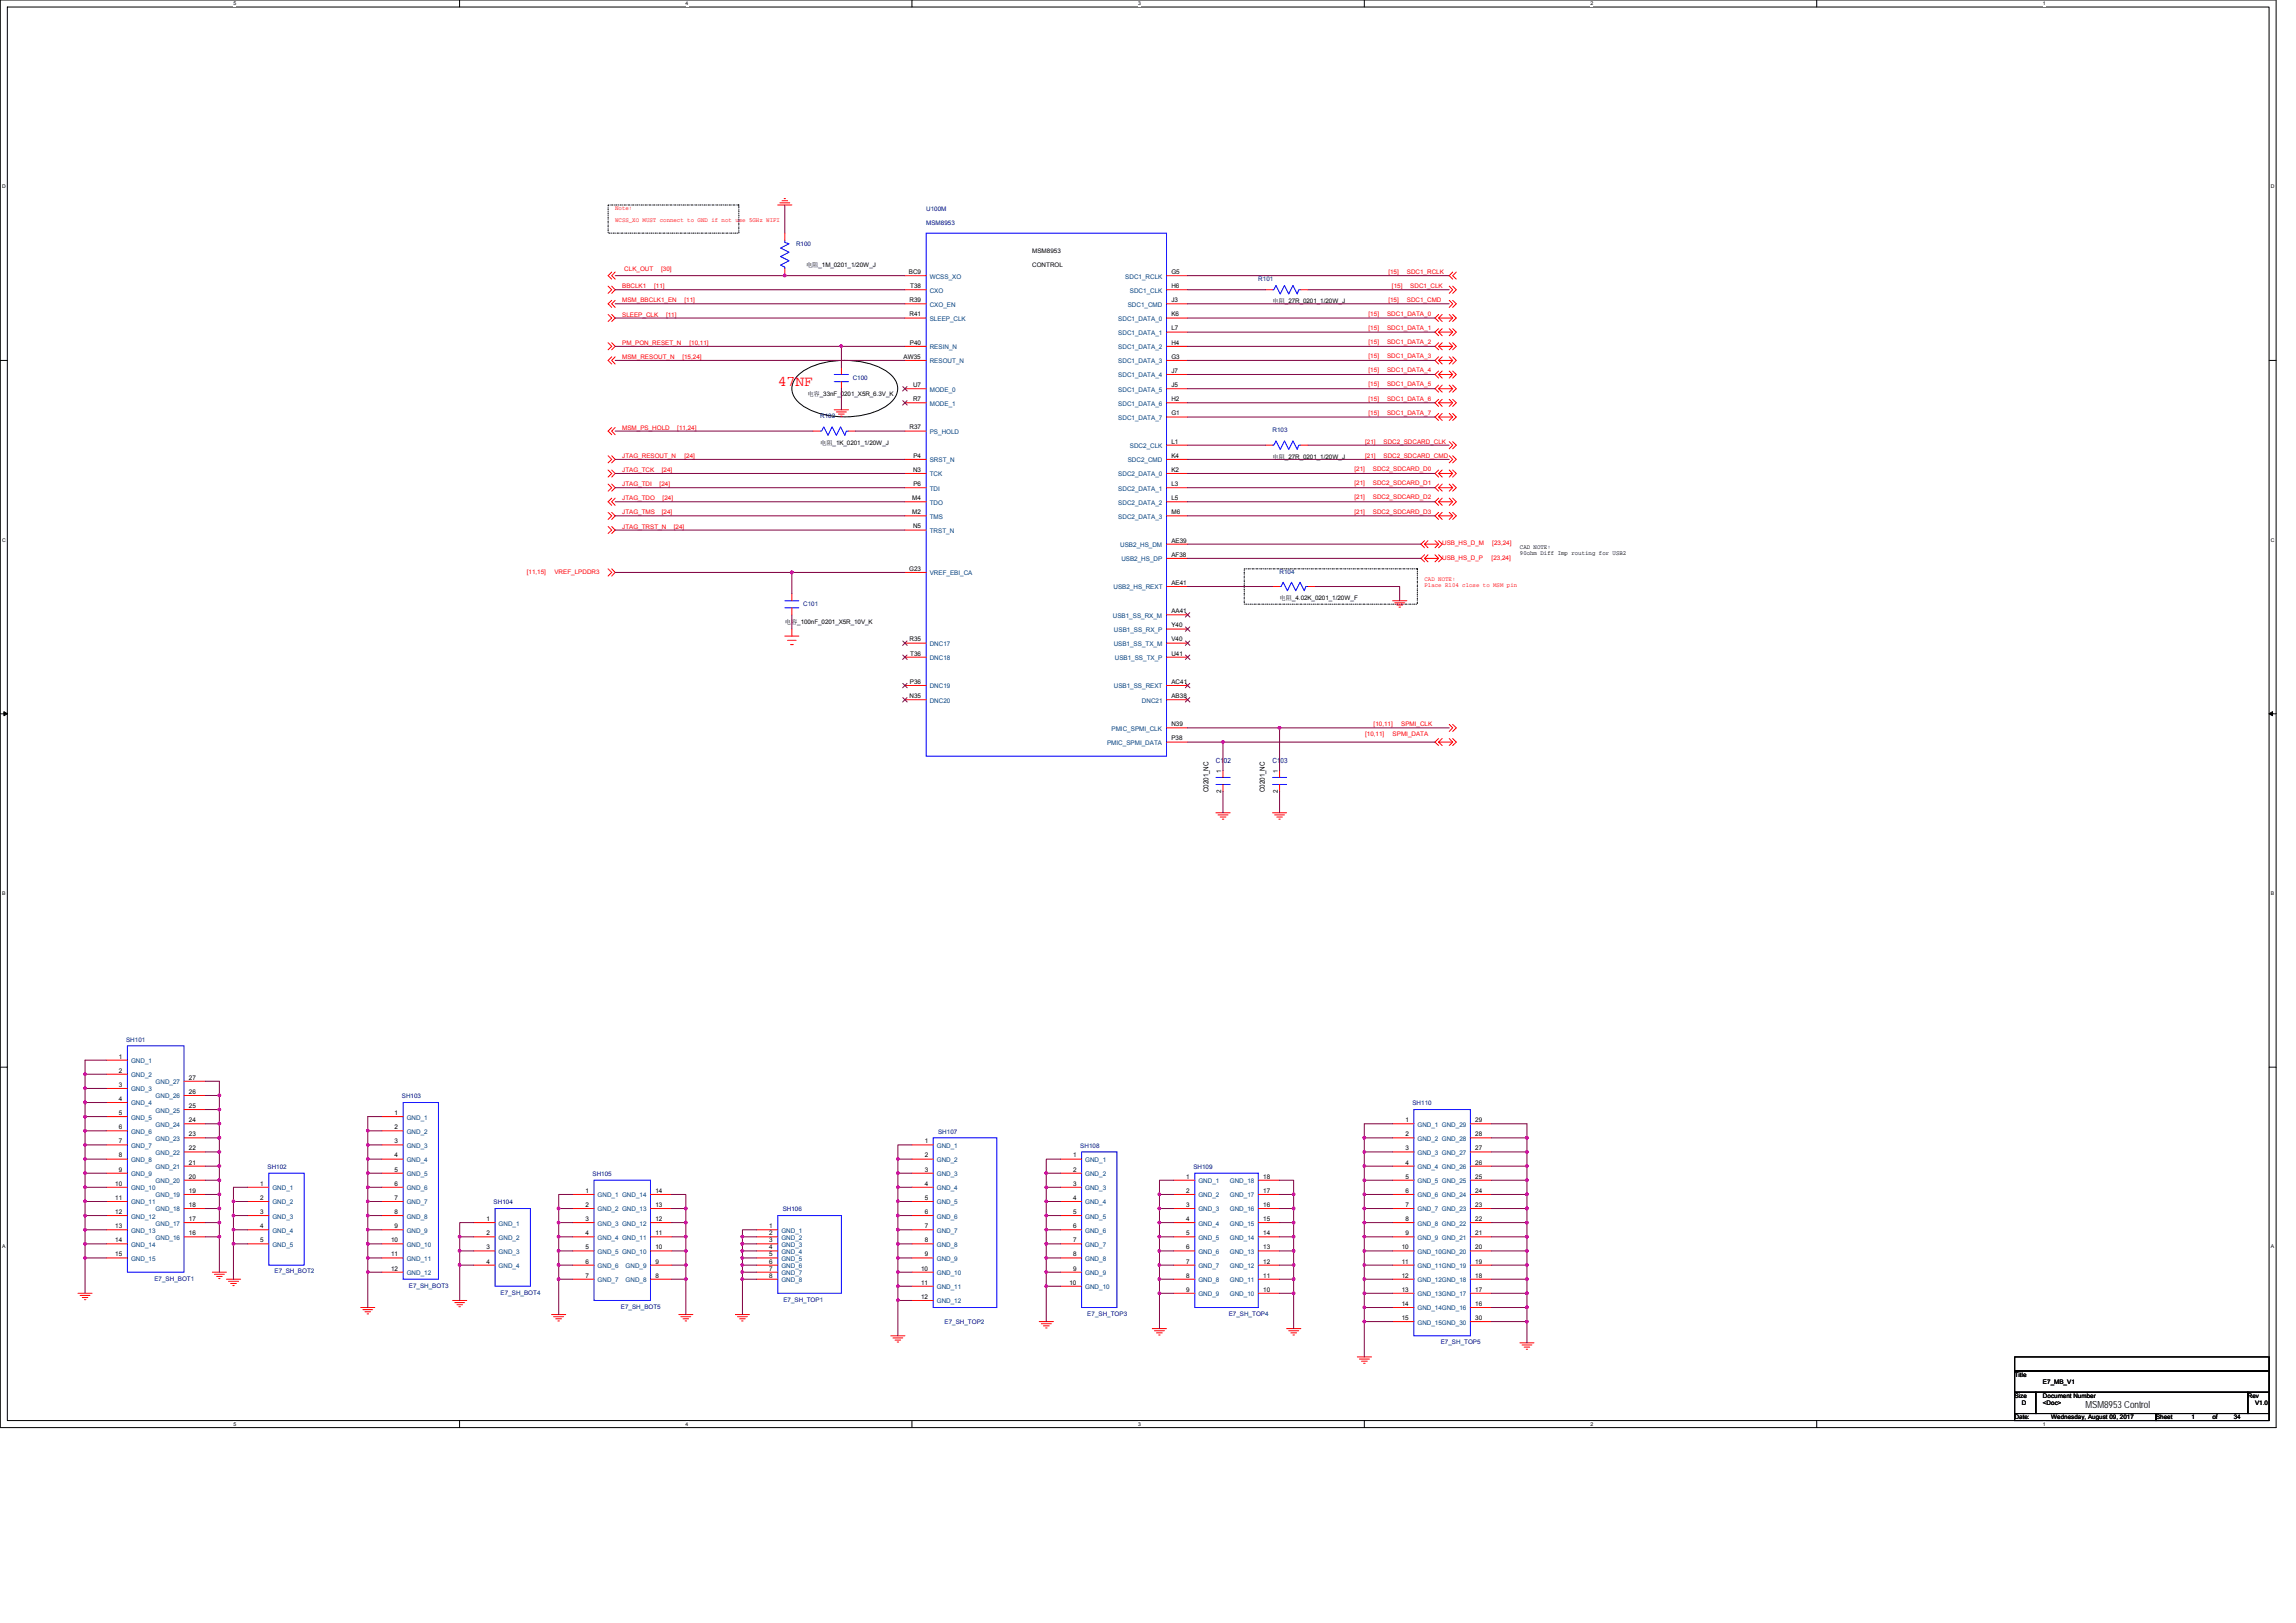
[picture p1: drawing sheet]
<svg xmlns="http://www.w3.org/2000/svg" width="297mm" height="210mm" viewBox="0 0 297 210" stroke-linecap="round" stroke-linejoin="round" font-family="sans-serif">
<defs><g id="words">
<text font-size="1.9" fill="#f00" x="100.6" y="50">47NF</text>
<text font-size="1.3" x="269.8" y="182.2">MSM8953 Control</text>
<g font-size=".9" fill="#000080">
<text x="157.3" y="98.7">C102</text>
<text x="164.6" y="98.7">C103</text>
</g>
<g font-size=".9">
<text x="156.3" y="102.5" transform="rotate(-90 156.3 102.5)">C0201_NC</text>
<text x="163.6" y="102.5" transform="rotate(-90 163.6 102.5)">C0201_NC</text>
</g>
<g font-size=".8" fill="#f00">
<text x="79.6" y="27.2">Note:</text>
<text x="79.6" y="28.8">WCSS_XO MUST connect to GND if not use 5GHz WIFI</text>
<text x="80.8" y="35.1">CLK_OUT</text>
<text x="85.5" y="35.1">[30]</text>
<text x="179.6" y="35.5">[15]</text>
<text x="182" y="35.5">SDC1_RCLK</text>
<text x="80.5" y="37.3">BBCLK1</text>
<text x="80.5" y="41">SLEEP_CLK</text>
<text x="80.5" y="39.1">MSM_BBCLK1_EN</text>
<text x="84.6" y="37.3">[11]</text>
<text x="86.2" y="41">[11]</text>
<text x="88.6" y="39.1">[11]</text>
<text x="177.1" y="40.9">[15]</text>
<text x="179.4" y="40.9">SDC1_DATA_0</text>
<text x="179.6" y="39.1">[15]</text>
<text x="180.1" y="37.3">[15]</text>
<text x="182" y="39.1">SDC1_CMD</text>
<text x="182.5" y="37.3">SDC1_CLK</text>
<text x="80.5" y="44.6">PM_PON_RESET_N</text>
<text x="80.5" y="46.4">MSM_RESOUT_N</text>
<text x="88.3" y="46.4">[15,24]</text>
<text x="89.2" y="44.6">[10,11]</text>
<text x="177.1" y="42.7">[15]</text>
<text x="177.1" y="44.5">[15]</text>
<text x="177.1" y="46.3">[15]</text>
<text x="179.4" y="42.7">SDC1_DATA_1</text>
<text x="179.4" y="44.5">SDC1_DATA_2</text>
<text x="179.4" y="46.3">SDC1_DATA_3</text>
<text x="177.1" y="48.2">[15]</text>
<text x="177.1" y="50">[15]</text>
<text x="177.1" y="53.7">[15]</text>
<text x="177.1" y="51.8">[15]</text>
<text x="179.4" y="48.2">SDC1_DATA_4</text>
<text x="179.4" y="50">SDC1_DATA_5</text>
<text x="179.4" y="53.7">SDC1_DATA_7</text>
<text x="179.4" y="51.8">SDC1_DATA_6</text>
<text x="80.5" y="55.6">MSM_PS_HOLD</text>
<text x="80.5" y="59.2">JTAG_RESOUT_N</text>
<text x="87.6" y="55.6">[11,24]</text>
<text x="88.6" y="59.2">[24]</text>
<text x="176.6" y="59.2">[21]</text>
<text x="176.6" y="57.4">[21]</text>
<text x="179" y="59.2">SDC2_SDCARD_CMD</text>
<text x="179" y="57.4">SDC2_SDCARD_CLK</text>
<text x="80.5" y="61.1">JTAG_TCK</text>
<text x="80.5" y="62.9">JTAG_TDI</text>
<text x="80.5" y="64.7">JTAG_TDO</text>
<text x="85.3" y="62.9">[24]</text>
<text x="85.6" y="61.1">[24]</text>
<text x="85.7" y="64.7">[24]</text>
<text x="175.2" y="61">[21]</text>
<text x="175.2" y="62.8">[21]</text>
<text x="175.2" y="64.6">[21]</text>
<text x="177.6" y="61">SDC2_SDCARD_D0</text>
<text x="177.6" y="62.8">SDC2_SDCARD_D1</text>
<text x="177.6" y="64.6">SDC2_SDCARD_D2</text>
<text x="80.5" y="66.5">JTAG_TMS</text>
<text x="80.5" y="68.4">JTAG_TRST_N</text>
<text x="85.6" y="66.5">[24]</text>
<text x="87.2" y="68.4">[24]</text>
<text x="175.2" y="66.5">[21]</text>
<text x="177.6" y="66.5">SDC2_SDCARD_D3</text>
<text x="186.6" y="70.6">USB_HS_D_M</text>
<text x="193.1" y="70.6">[23,24]</text>
<text x="68.2" y="74.3">[11,15]</text>
<text x="71.7" y="74.3">VREF_LPDDR3</text>
<text x="184.3" y="75.2">CAD NOTE:</text>
<text x="184.3" y="76">Place R104 close to MSM pin</text>
<text x="186.6" y="72.4">USB_HS_D_P</text>
<text x="193" y="72.4">[23,24]</text>
<text x="176.6" y="95.3">[10,11]</text>
<text x="177.7" y="94">[10,11]</text>
<text x="180.2" y="95.3">SPMI_DATA</text>
<text x="181.3" y="94">SPMI_CLK</text>
</g>
<g font-size=".8" fill="#000080">
<text x="119.8" y="27.2">U100M</text>
<text x="119.8" y="29.1">MSM8953</text>
<text x="103" y="31.8">R100</text>
<text x="162.8" y="36.4">R101</text>
<text x="110.3" y="49.2">C100</text>
<text x="106.1" y="54.1">R102</text>
<text x="164.6" y="55.9">R103</text>
<text x="165.5" y="74.2">R104</text>
<text x="103.9" y="78.4">C101</text>
<text x="16.3" y="134.8">SH101</text>
<text x="52" y="142.1">SH103</text>
<text x="182.7" y="143">SH110</text>
<text x="121.4" y="146.7">SH107</text>
<text x="139.8" y="148.5">SH108</text>
<text x="34.6" y="151.2">SH102</text>
<text x="63.9" y="155.8">SH104</text>
<text x="76.7" y="152.1">SH105</text>
<text x="154.4" y="151.2">SH109</text>
<text x="101.3" y="156.7">SH106</text>
<text x="20" y="165.7">E7_SH_BOT1</text>
<text x="35.5" y="164.8">E7_SH_BOT2</text>
<text x="52.9" y="166.6">E7_SH_BOT3</text>
<text x="64.8" y="167.5">E7_SH_BOT4</text>
<text x="80.3" y="169.3">E7_SH_BOT5</text>
<text x="101.3" y="168.4">E7_SH_TOP1</text>
<text x="122.2" y="171.3">E7_SH_TOP2</text>
<text x="140.7" y="170.2">E7_SH_TOP3</text>
<text x="159" y="170.2">E7_SH_TOP4</text>
<text x="186.4" y="173.9">E7_SH_TOP5</text>
</g>
<g font-size=".8">
<text x="104.3" y="34.5">电阻_1M_0201_1/20W_J</text>
<text x="117.6" y="35.5">BC9</text>
<text x="133.5" y="34.5">CONTROL</text>
<text x="133.5" y="32.7">MSM8953</text>
<text x="151.5" y="35.5">G5</text>
<text x="117.7" y="39.1">R39</text>
<text x="117.7" y="40.9">R41</text>
<text x="117.8" y="37.3">T38</text>
<text x="151.5" y="40.9">K6</text>
<text x="151.5" y="39.1">J3</text>
<text x="151.5" y="37.3">H6</text>
<text x="164.6" y="39.2">电阻_27R_0201_1/20W_J</text>
<text x="116.9" y="46.4">AW35</text>
<text x="117.7" y="44.6">P40</text>
<text x="151.5" y="42.8">L7</text>
<text x="151.5" y="44.6">H4</text>
<text x="151.5" y="46.4">G3</text>
<text x="104.5" y="51.3">电容_33nF_0201_X5R_6.3V_K</text>
<text x="118.1" y="50.1">U7</text>
<text x="118.1" y="51.9">R7</text>
<text x="151.5" y="48.2">J7</text>
<text x="151.5" y="50.1">J5</text>
<text x="151.5" y="51.9">H2</text>
<text x="151.5" y="53.7">G1</text>
<text x="106.1" y="57.5">电阻_1K_0201_1/20W_J</text>
<text x="117.7" y="55.6">R37</text>
<text x="118.2" y="59.2">P4</text>
<text x="151.5" y="59.2">K4</text>
<text x="151.5" y="57.4">L1</text>
<text x="164.6" y="59.3">电阻_27R_0201_1/20W_J</text>
<text x="118" y="64.7">M4</text>
<text x="118.1" y="61">N3</text>
<text x="118.2" y="62.9">P6</text>
<text x="151.5" y="61">K2</text>
<text x="151.5" y="62.9">L3</text>
<text x="151.5" y="64.7">L5</text>
<text x="118" y="66.5">M2</text>
<text x="118.1" y="68.4">N5</text>
<text x="151.5" y="70.2">AE39</text>
<text x="151.5" y="66.5">M6</text>
<text x="196.6" y="71">CAD NOTE:</text>
<text x="196.6" y="71.8">90ohm Diff Imp routing for USB2</text>
<text x="117.6" y="73.9">G23</text>
<text x="151.5" y="75.7">AE41</text>
<text x="151.5" y="72">AF38</text>
<text x="165.5" y="77.6">电阻_4.02K_0201_1/20W_F</text>
<text x="101.5" y="80.7">电容_100nF_0201_X5R_10V_K</text>
<text x="117.7" y="83">R35</text>
<text x="151.5" y="81.2">Y40</text>
<text x="151.5" y="79.3">AA41</text>
<text x="151.5" y="83">V40</text>
<text x="117.7" y="88.5">P36</text>
<text x="117.8" y="84.8">T36</text>
<text x="151.5" y="84.8">U41</text>
<text x="151.5" y="88.5">AC41</text>
<text x="117.7" y="90.3">N35</text>
<text x="151.5" y="94">N39</text>
<text x="151.5" y="95.8">P38</text>
<text x="151.5" y="90.3">AB38</text>
<text x="158" y="99.9" transform="rotate(-90 158 99.9)">1</text>
<text x="165.3" y="99.9" transform="rotate(-90 165.3 99.9)">1</text>
<text x="158" y="102.6" transform="rotate(-90 158 102.6)">2</text>
<text x="165.3" y="102.6" transform="rotate(-90 165.3 102.6)">2</text>
<text x="15.4" y="136.9">1</text>
<text x="15.4" y="138.8">2</text>
<text x="15.4" y="140.6">3</text>
<text x="15.4" y="142.4">4</text>
<text x="24.4" y="143.3">25</text>
<text x="24.4" y="141.5">26</text>
<text x="24.4" y="139.7">27</text>
<text x="15.4" y="144.3">5</text>
<text x="15.4" y="146.1">6</text>
<text x="15.4" y="147.9">7</text>
<text x="15.4" y="149.8">8</text>
<text x="24.4" y="148.8">22</text>
<text x="24.4" y="147">23</text>
<text x="24.4" y="145.2">24</text>
<text x="51.1" y="144.3">1</text>
<text x="51.1" y="146.1">2</text>
<text x="51.1" y="147.9">3</text>
<text x="51.1" y="149.8">4</text>
<text x="119.6" y="147.9">1</text>
<text x="119.6" y="149.8">2</text>
<text x="138.8" y="149.8">1</text>
<text x="181.8" y="145.2">1</text>
<text x="181.8" y="147">2</text>
<text x="181.8" y="148.8">3</text>
<text x="190.9" y="148.8">27</text>
<text x="190.9" y="147">28</text>
<text x="190.9" y="145.2">29</text>
<text x="14.9" y="153.4">10</text>
<text x="14.9" y="155.2">11</text>
<text x="15.4" y="151.6">9</text>
<text x="24.4" y="154.3">19</text>
<text x="24.4" y="152.5">20</text>
<text x="24.4" y="150.7">21</text>
<text x="33.7" y="153.4">1</text>
<text x="33.7" y="155.2">2</text>
<text x="51.1" y="151.6">5</text>
<text x="51.1" y="153.4">6</text>
<text x="51.1" y="155.2">7</text>
<text x="75.8" y="154.3">1</text>
<text x="84.8" y="154.3">14</text>
<text x="119.6" y="151.6">3</text>
<text x="119.6" y="153.4">4</text>
<text x="119.6" y="155.2">5</text>
<text x="138.8" y="151.6">2</text>
<text x="138.8" y="153.4">3</text>
<text x="138.8" y="155.2">4</text>
<text x="153.5" y="152.5">1</text>
<text x="153.5" y="154.3">2</text>
<text x="163.4" y="154.3">17</text>
<text x="163.4" y="152.5">18</text>
<text x="181.8" y="150.7">4</text>
<text x="181.8" y="152.5">5</text>
<text x="181.8" y="154.3">6</text>
<text x="190.9" y="154.3">24</text>
<text x="190.9" y="152.5">25</text>
<text x="190.9" y="150.7">26</text>
<text x="14.9" y="157.1">12</text>
<text x="14.9" y="158.9">13</text>
<text x="14.9" y="160.7">14</text>
<text x="24.4" y="159.8">16</text>
<text x="24.4" y="158">17</text>
<text x="24.4" y="156.1">18</text>
<text x="33.7" y="157.1">3</text>
<text x="33.7" y="158.9">4</text>
<text x="33.7" y="160.7">5</text>
<text x="50.6" y="160.7">10</text>
<text x="51.1" y="157.1">8</text>
<text x="51.1" y="158.9">9</text>
<text x="62.9" y="158">1</text>
<text x="62.9" y="159.8">2</text>
<text x="62.9" y="161.6">3</text>
<text x="75.8" y="156.1">2</text>
<text x="75.8" y="158">3</text>
<text x="75.8" y="159.8">4</text>
<text x="75.8" y="161.6">5</text>
<text x="84.8" y="161.6">10</text>
<text x="84.8" y="159.8">11</text>
<text x="84.8" y="158">12</text>
<text x="84.8" y="156.1">13</text>
<text x="99.5" y="158.9">1</text>
<text x="99.5" y="159.8">2</text>
<text x="99.5" y="160.7">3</text>
<text x="99.5" y="161.6">4</text>
<text x="119.6" y="157.1">6</text>
<text x="119.6" y="158.9">7</text>
<text x="119.6" y="160.7">8</text>
<text x="138.8" y="157.1">5</text>
<text x="138.8" y="158.9">6</text>
<text x="138.8" y="160.7">7</text>
<text x="153.5" y="156.1">3</text>
<text x="153.5" y="158">4</text>
<text x="153.5" y="159.8">5</text>
<text x="153.5" y="161.6">6</text>
<text x="163.4" y="161.6">13</text>
<text x="163.4" y="159.8">14</text>
<text x="163.4" y="158">15</text>
<text x="163.4" y="156.1">16</text>
<text x="181.4" y="161.6">10</text>
<text x="181.8" y="156.1">7</text>
<text x="181.8" y="158">8</text>
<text x="181.8" y="159.8">9</text>
<text x="190.9" y="161.6">20</text>
<text x="190.9" y="159.8">21</text>
<text x="190.9" y="158">22</text>
<text x="190.9" y="156.1">23</text>
<text x="14.9" y="162.5">15</text>
<text x="50.6" y="162.5">11</text>
<text x="50.6" y="164.4">12</text>
<text x="62.9" y="163.5">4</text>
<text x="75.8" y="163.5">6</text>
<text x="75.8" y="165.3">7</text>
<text x="84.8" y="165.3">8</text>
<text x="84.8" y="163.5">9</text>
<text x="99.5" y="162.5">5</text>
<text x="99.5" y="163.5">6</text>
<text x="99.5" y="164.4">7</text>
<text x="99.5" y="165.3">8</text>
<text x="119.2" y="164.4">10</text>
<text x="119.2" y="166.2">11</text>
<text x="119.6" y="162.5">9</text>
<text x="138.4" y="166.2">10</text>
<text x="138.8" y="162.5">8</text>
<text x="138.8" y="164.4">9</text>
<text x="153.5" y="163.5">7</text>
<text x="153.5" y="165.3">8</text>
<text x="153.5" y="167.1">9</text>
<text x="163.4" y="167.1">10</text>
<text x="163.4" y="165.3">11</text>
<text x="163.4" y="163.5">12</text>
<text x="181.4" y="163.5">11</text>
<text x="181.4" y="165.3">12</text>
<text x="181.4" y="167.1">13</text>
<text x="190.9" y="167.1">17</text>
<text x="190.9" y="165.3">18</text>
<text x="190.9" y="163.5">19</text>
<text x="119.2" y="168">12</text>
<text x="181.4" y="169">14</text>
<text x="181.4" y="170.8">15</text>
<text x="190.9" y="169">16</text>
<text x="190.9" y="170.8">30</text>
<text x="260.6" y="178.1">Title</text>
<text x="264.3" y="179">E7_MB_V1</text>
<text x="260.6" y="180.8">Size</text>
<text x="260.6" y="183.6">Date:</text>
<text x="261.6" y="181.8">D</text>
<text x="264.3" y="180.8">Document Number</text>
<text x="264.3" y="181.8">&lt;Doc&gt;</text>
<text x="265.4" y="183.6">Wednesday, August 09, 2017</text>
<text x="278.9" y="183.6">Sheet</text>
<text x="283.5" y="183.6">1</text>
<text x="286.2" y="183.6">of</text>
<text x="289" y="183.6">34</text>
<text x="290.8" y="180.8">Rev</text>
<text x="291.7" y="181.8">V1.0</text>
</g>
<g font-size=".8" fill="#004080">
<text x="120.3" y="36">WCSS_XO</text>
<text x="120.3" y="37.9">CXO</text>
<text x="120.3" y="39.7">CXO_EN</text>
<text x="120.3" y="41.5">SLEEP_CLK</text>
<text x="144.7" y="41.5">SDC1_DATA_0</text>
<text x="145.6" y="36">SDC1_RCLK</text>
<text x="145.9" y="39.7">SDC1_CMD</text>
<text x="146.2" y="37.9">SDC1_CLK</text>
<text x="120.3" y="45.2">RESIN_N</text>
<text x="120.3" y="47">RESOUT_N</text>
<text x="144.7" y="43.3">SDC1_DATA_1</text>
<text x="144.7" y="45.2">SDC1_DATA_2</text>
<text x="144.7" y="47">SDC1_DATA_3</text>
<text x="120.3" y="50.7">MODE_0</text>
<text x="120.3" y="52.5">MODE_1</text>
<text x="144.7" y="48.8">SDC1_DATA_4</text>
<text x="144.7" y="50.7">SDC1_DATA_5</text>
<text x="144.7" y="52.5">SDC1_DATA_6</text>
<text x="120.3" y="56.2">PS_HOLD</text>
<text x="120.3" y="59.8">SRST_N</text>
<text x="144.7" y="54.3">SDC1_DATA_7</text>
<text x="145.9" y="59.8">SDC2_CMD</text>
<text x="146.2" y="58">SDC2_CLK</text>
<text x="120.3" y="61.6">TCK</text>
<text x="120.3" y="63.5">TDI</text>
<text x="120.3" y="65.3">TDO</text>
<text x="144.7" y="61.6">SDC2_DATA_0</text>
<text x="144.7" y="63.5">SDC2_DATA_1</text>
<text x="144.7" y="65.3">SDC2_DATA_2</text>
<text x="120.3" y="69">TRST_N</text>
<text x="120.3" y="67.1">TMS</text>
<text x="144.7" y="67.1">SDC2_DATA_3</text>
<text x="144.9" y="70.8">USB2_HS_DM</text>
<text x="120.3" y="74.4">VREF_EBI_CA</text>
<text x="144.1" y="76.3">USB2_HS_REXT</text>
<text x="145.1" y="72.6">USB2_HS_DP</text>
<text x="120.3" y="83.6">DNC17</text>
<text x="144" y="79.9">USB1_SS_RX_M</text>
<text x="144.1" y="83.6">USB1_SS_TX_M</text>
<text x="144.1" y="81.8">USB1_SS_RX_P</text>
<text x="120.3" y="85.4">DNC18</text>
<text x="120.3" y="89.1">DNC19</text>
<text x="144.1" y="89.1">USB1_SS_REXT</text>
<text x="144.2" y="85.4">USB1_SS_TX_P</text>
<text x="120.3" y="90.9">DNC20</text>
<text x="143.8" y="94.6">PMIC_SPMI_CLK</text>
<text x="147.7" y="90.9">DNC21</text>
<text x="143.2" y="96.4">PMIC_SPMI_DATA</text>
<text x="17" y="137.5">GND_1</text>
<text x="17" y="139.4">GND_2</text>
<text x="17" y="141.2">GND_3</text>
<text x="17" y="143">GND_4</text>
<text x="20.1" y="143.9">GND_25</text>
<text x="20.1" y="142.1">GND_26</text>
<text x="20.1" y="140.3">GND_27</text>
<text x="17" y="144.8">GND_5</text>
<text x="17" y="146.7">GND_6</text>
<text x="17" y="148.5">GND_7</text>
<text x="20.1" y="149.4">GND_22</text>
<text x="20.1" y="147.6">GND_23</text>
<text x="20.1" y="145.8">GND_24</text>
<text x="52.6" y="144.8">GND_1</text>
<text x="52.6" y="146.7">GND_2</text>
<text x="52.6" y="148.5">GND_3</text>
<text x="121.2" y="148.5">GND_1</text>
<text x="183.4" y="145.8">GND_1 GND_29</text>
<text x="183.4" y="147.6">GND_2 GND_28</text>
<text x="183.4" y="149.4">GND_3 GND_27</text>
<text x="17" y="150.3">GND_8</text>
<text x="17" y="152.2">GND_9</text>
<text x="17" y="154">GND_10</text>
<text x="17" y="155.8">GND_11</text>
<text x="20.1" y="154.9">GND_19</text>
<text x="20.1" y="153.1">GND_20</text>
<text x="20.1" y="151.3">GND_21</text>
<text x="35.2" y="154">GND_1</text>
<text x="35.2" y="155.8">GND_2</text>
<text x="52.6" y="150.3">GND_4</text>
<text x="52.6" y="152.2">GND_5</text>
<text x="52.6" y="154">GND_6</text>
<text x="52.6" y="155.8">GND_7</text>
<text x="77.3" y="154.9">GND_1 GND_14</text>
<text x="121.2" y="150.3">GND_2</text>
<text x="121.2" y="152.2">GND_3</text>
<text x="121.2" y="154">GND_4</text>
<text x="121.2" y="155.8">GND_5</text>
<text x="140.4" y="150.3">GND_1</text>
<text x="140.4" y="152.2">GND_2</text>
<text x="140.4" y="154">GND_3</text>
<text x="140.4" y="155.8">GND_4</text>
<text x="155" y="153.1">GND_1</text>
<text x="155" y="154.9">GND_2</text>
<text x="159.1" y="154.9">GND_17</text>
<text x="159.1" y="153.1">GND_18</text>
<text x="183.4" y="151.3">GND_4 GND_26</text>
<text x="183.4" y="153.1">GND_5 GND_25</text>
<text x="183.4" y="154.9">GND_6 GND_24</text>
<text x="17" y="157.6">GND_12</text>
<text x="17" y="159.5">GND_13</text>
<text x="17" y="161.3">GND_14</text>
<text x="20.1" y="160.4">GND_16</text>
<text x="20.1" y="158.6">GND_17</text>
<text x="20.1" y="156.7">GND_18</text>
<text x="35.2" y="157.6">GND_3</text>
<text x="35.2" y="159.5">GND_4</text>
<text x="35.2" y="161.3">GND_5</text>
<text x="52.6" y="157.6">GND_8</text>
<text x="52.6" y="159.5">GND_9</text>
<text x="52.6" y="161.3">GND_10</text>
<text x="64.5" y="158.6">GND_1</text>
<text x="64.5" y="160.4">GND_2</text>
<text x="77.3" y="156.7">GND_2 GND_13</text>
<text x="77.3" y="158.6">GND_3 GND_12</text>
<text x="77.3" y="160.4">GND_4 GND_11</text>
<text x="101.1" y="159.5">GND_1</text>
<text x="101.1" y="160.4">GND_2</text>
<text x="101.1" y="161.3">GND_3</text>
<text x="121.2" y="157.6">GND_6</text>
<text x="121.2" y="159.5">GND_7</text>
<text x="121.2" y="161.3">GND_8</text>
<text x="140.4" y="157.6">GND_5</text>
<text x="140.4" y="159.5">GND_6</text>
<text x="140.4" y="161.3">GND_7</text>
<text x="155" y="156.7">GND_3</text>
<text x="155" y="158.6">GND_4</text>
<text x="155" y="160.4">GND_5</text>
<text x="159.1" y="160.4">GND_14</text>
<text x="159.1" y="158.6">GND_15</text>
<text x="159.1" y="156.7">GND_16</text>
<text x="183.4" y="156.7">GND_7 GND_23</text>
<text x="183.4" y="158.6">GND_8 GND_22</text>
<text x="183.4" y="160.4">GND_9 GND_21</text>
<text x="17" y="163.1">GND_15</text>
<text x="52.6" y="163.1">GND_11</text>
<text x="52.6" y="165">GND_12</text>
<text x="64.5" y="162.2">GND_3</text>
<text x="64.5" y="164.1">GND_4</text>
<text x="77.3" y="162.2">GND_5 GND_10</text>
<text x="77.3" y="164.1">GND_6</text>
<text x="77.3" y="165.9">GND_7</text>
<text x="80.9" y="165.9">GND_8</text>
<text x="80.9" y="164.1">GND_9</text>
<text x="101.1" y="162.2">GND_4</text>
<text x="101.1" y="163.1">GND_5</text>
<text x="101.1" y="164.1">GND_6</text>
<text x="101.1" y="165">GND_7</text>
<text x="101.1" y="165.9">GND_8</text>
<text x="121.2" y="163.1">GND_9</text>
<text x="121.2" y="165">GND_10</text>
<text x="121.2" y="166.8">GND_11</text>
<text x="140.4" y="163.1">GND_8</text>
<text x="140.4" y="165">GND_9</text>
<text x="140.4" y="166.8">GND_10</text>
<text x="155" y="162.2">GND_6</text>
<text x="155" y="164.1">GND_7</text>
<text x="155" y="165.9">GND_8</text>
<text x="155" y="167.7">GND_9</text>
<text x="159.1" y="167.7">GND_10</text>
<text x="159.1" y="165.9">GND_11</text>
<text x="159.1" y="164.1">GND_12</text>
<text x="159.1" y="162.2">GND_13</text>
<text x="183.4" y="162.2">GND_10GND_20</text>
<text x="183.4" y="164.1">GND_11GND_19</text>
<text x="183.4" y="165.9">GND_12GND_18</text>
<text x="183.4" y="167.7">GND_13GND_17</text>
<text x="121.2" y="168.6">GND_12</text>
<text x="183.4" y="169.5">GND_14GND_16</text>
<text x="183.4" y="171.4">GND_15GND_30</text>
</g>
<g font-size=".7">
<text x="30.2" y=".7">5</text>
<text x="88.7" y=".7">4</text>
<text x="147.2" y=".7">3</text>
<text x="205.8" y=".7">2</text>
<text x="264.3" y=".7">1</text>
<text x=".3" y="24.4">D</text>
<text x="293.8" y="24.4">D</text>
<text x=".3" y="70.1">C</text>
<text x="293.8" y="70.1">C</text>
<text x=".3" y="115.8">B</text>
<text x="293.8" y="115.8">B</text>
<text x=".3" y="161.5">A</text>
<text x="293.8" y="161.5">A</text>
<text x="30.2" y="184.5">5</text>
<text x="88.7" y="184.5">4</text>
<text x="147.2" y="184.5">3</text>
<text x="205.8" y="184.5">2</text>
<text x="264.3" y="184.5">1</text>
</g>
</g></defs>
<path d="M0 0h294.5v184.7h-294.5zM.9 .9h292.7v182.9h-292.7z" fill="none" stroke="#000" stroke-width=".13"/>
<g fill="#fff">
<path d="M30.2 .1h.4v.7h-.4z"/>
<path d="M30.2 183.9h.4v.7h-.4z"/>
</g>
<path d="M59.5 0v.9M59.5 183.8v.9" fill="none" stroke="#000" stroke-width=".13"/>
<g fill="#fff">
<path d="M88.7 .1h.4v.7h-.4z"/>
<path d="M88.7 183.9h.4v.7h-.4z"/>
</g>
<path d="M118 0v.9M118 183.8v.9" fill="none" stroke="#000" stroke-width=".13"/>
<g fill="#fff">
<path d="M147.2 .1h.4v.7h-.4z"/>
<path d="M147.2 183.9h.4v.7h-.4z"/>
</g>
<path d="M176.5 0v.9M176.5 183.8v.9" fill="none" stroke="#000" stroke-width=".13"/>
<g fill="#fff">
<path d="M205.8 .1h.3v.7h-.3z"/>
<path d="M205.8 183.9h.3v.7h-.3z"/>
</g>
<path d="M235 0v.9M235 183.8v.9" fill="none" stroke="#000" stroke-width=".13"/>
<g fill="#fff">
<path d="M264.3 .1h.3v.7h-.3z"/>
<path d="M264.3 183.9h.3v.7h-.3z"/>
<path d="M.3 23.8h.4v.7h-.4z"/>
<path d="M293.8 23.8h.5v.7h-.5z"/>
<path d="M.3 69.5h.4v.7h-.4z"/>
<path d="M293.8 69.5h.5v.7h-.5z"/>
</g>
<path d="M0 46.6h.9M293.6 46.6h.9" fill="none" stroke="#000" stroke-width=".13"/>
<g fill="#fff">
<path d="M.3 115.2h.4v.8h-.4z"/>
<path d="M293.8 115.2h.4v.8h-.4z"/>
</g>
<path d="M0 92.4h.9M293.6 92.4h.9" fill="none" stroke="#000" stroke-width=".13"/>
<path d="M.5 92.1l.4 .3-.4 .2zM293.6 92.4l.4-.3v.5z" fill="#000" stroke="#000" stroke-width=".13"/>
<g fill="#fff">
<path d="M.3 160.9h.4v.8h-.4z"/>
<path d="M293.8 160.9h.4v.8h-.4z"/>
</g>
<path d="M103.2 48.6a8.5 8.5 0 0 1 6.1-2 9.1 9.1 0 0 1 6.1 2 2.22 2.22 0 0 1 0 3.3 8.5 8.5 0 0 1-6.1 2 9 9 0 0 1-6.1-2 2.23 2.23 0 0 1 0-3.3zM0 138.1h.9M293.6 138.1h.9M260.6 175.6h33v1.8h-33zM260.6 177.4h33v2.7h-33zM260.6 180.1h2.8v2.8h-2.8zM260.6 182.9h18.3v.9h-18.3zM263.4 180.1h27.4v2.8h-27.4zM278.9 182.9h14.7v.9h-14.7zM290.8 180.1h2.8v2.8h-2.8z" fill="none" stroke="#000" stroke-width=".13"/>
<path d="M78.7 26.5h16.9v3.7h-16.9zM161 73.6h22.4v4.6h-22.4z" fill="none" stroke="#000" stroke-width=".13" stroke-dasharray=".2 .2 0 .2"/>
<g fill="none" stroke="#f00" stroke-width=".13">
<path d="M78.7 37l.4 .5-.4 .5M79.1 37l.5 .5-.5 .5M79.1 38.9l-.4 .4 .4 .5M79.1 35.2l-.4 .5 .4 .4M79.6 38.9l-.5 .4 .5 .5M79.6 35.2l-.5 .5 .5 .4M100.6 26.5h1.8M100.9 26.2h1.3M101.2 26h.7M101.4 25.7h.2M101.5 34.7v1M101.5 30.2v.9"/>
<path d="M117.1 35.7h2.7M117.1 37.5h2.7M117.1 39.3h2.7M150.9 35.7h2.7M150.9 37.5h2.7M150.9 39.3h2.7M163.7 37.5h.9M168.3 37.5h.9M187.5 37l.4 .5-.4 .5M187.5 38.9l.4 .4-.4 .5M187.9 35.2l-.4 .5 .4 .4M187.9 37l.5 .5-.5 .5"/>
<path d="M187.9 38.9l.5 .4-.5 .5M188.4 35.2l-.5 .5 .5 .4M78.7 59l.4 .4-.4 .5M78.7 40.7l.4 .4-.4 .5M78.7 44.3l.4 .5-.4 .5M79.1 59l.5 .4-.5 .5M79.1 40.7l.5 .4-.5 .5M79.1 44.3l.5 .5-.5 .5M79.1 46.2l-.4 .4 .4 .5M79.1 55.3l-.4 .5 .4 .4M79.6 46.2l-.5 .4 .5 .5M79.6 55.3l-.5 .5 .5 .4"/>
<path d="M105.2 55.8h.9M107.9 53h1.9M108.2 53.3h1.3M108.5 53.6h.7M108.8 53.8h.1M108.9 47.5v1M108.9 49.4v.9M109.8 55.8h.9M117.1 41.1h2.7M117.1 44.8h2.7M117.1 46.6h2.7M117.1 50.3h2.7"/>
<path d="M117.1 52.1h2.7M117.1 55.8h2.7M117.1 59.4h2.7M150.9 41.1h2.7M150.9 43h2.7M150.9 44.8h2.7M150.9 46.6h2.7M150.9 48.5h2.7M150.9 50.3h2.7M150.9 52.1h2.7M150.9 54h2.7M150.9 57.6h2.7"/>
<path d="M150.9 59.4h2.7M163.7 57.6h.9M168.3 57.6h.9M186.1 43h1.8M186.1 44.8h1.8M186.1 48.5h1.8M186.1 46.6h1.8M186.1 50.3h1.8M186.1 54h1.8M186.1 52.1h1.8M186.1 41.1h1.8M186.1 42.5l-.5 .5 .5 .4"/>
<path d="M186.1 44.3l-.5 .5 .5 .5M186.1 48l-.5 .5 .5 .4M186.1 46.2l-.5 .4 .5 .5M186.1 49.8l-.5 .5 .5 .4M186.1 53.5l-.5 .5 .5 .4M186.1 51.7l-.5 .4 .5 .5M186.1 40.7l-.5 .4 .5 .5M186.1 43l.5 .4M186.1 44.8l.5 .5M186.1 48.5l.5 .4M186.1 46.6l.5 .5M186.1 50.3l.5 .4"/>
<path d="M186.1 54l.5 .4M186.1 52.1l.5 .5M186.1 41.1l.5 .5M186.6 42.5l-.5 .5M186.6 44.3l-.5 .5M186.6 48l-.5 .5M186.6 46.2l-.5 .4M186.6 49.8l-.5 .5M186.6 53.5l-.5 .5M186.6 51.7l-.5 .4M186.6 40.7l-.5 .4M187.5 59l.4 .4-.4 .5"/>
<path d="M187.5 57.1l.4 .5-.4 .5M187.5 42.5l.4 .5M187.5 44.3l.4 .5M187.5 48l.4 .5M187.5 46.2l.4 .4M187.5 49.8l.4 .5M187.5 53.5l.4 .5M187.5 51.7l.4 .4M187.5 40.7l.4 .4M187.9 43l-.4 .4M187.9 44.8l-.4 .5M187.9 48.5l-.4 .4"/>
<path d="M187.9 46.6l-.4 .5M187.9 50.3l-.4 .4M187.9 54l-.4 .4M187.9 52.1l-.4 .5M187.9 41.1l-.4 .5M187.9 59l.5 .4-.5 .5M187.9 57.1l.5 .5-.5 .5M187.9 42.5l.5 .5-.5 .4M187.9 44.3l.5 .5-.5 .5M187.9 48l.5 .5-.5 .4M187.9 46.2l.5 .4-.5 .5M187.9 49.8l.5 .5-.5 .4"/>
<path d="M187.9 53.5l.5 .5-.5 .4M187.9 51.7l.5 .4-.5 .5M187.9 40.7l.5 .4-.5 .5M78.7 60.8l.4 .5-.4 .4M78.7 62.6l.4 .5-.4 .4M78.7 66.3l.4 .4-.4 .5M78.7 68.1l.4 .5-.4 .4M78.7 73.6l.4 .5-.4 .4M79.1 60.8l.5 .5-.5 .4M79.1 62.6l.5 .5-.5 .4M79.1 66.3l.5 .4-.5 .5M79.1 68.1l.5 .5-.5 .4"/>
<path d="M79.1 64.5l-.4 .4 .4 .5M79.1 73.6l.5 .5-.5 .4M79.6 64.5l-.5 .4 .5 .5M102.4 76.8v.9M102.4 78.6v.9M117.1 61.3h2.7M117.1 63.1h2.7M117.1 64.9h2.7M117.1 68.6h2.7M117.1 74.1h2.7M117.1 66.7h2.7M150.9 61.3h2.7"/>
<path d="M150.9 63.1h2.7M150.9 64.9h2.7M150.9 66.7h2.7M150.9 70.4h2.7M150.9 72.2h2.7M150.9 75.9h2.7M150.9 79.5h2.7M164.6 75.9h.9M169.2 75.9h.9M180.2 77.7h1.8M180.4 78h1.3M180.7 78.3h.8"/>
<path d="M181 78.5h.2M184.3 70.4h1.8M184.3 72.2h1.8M184.3 70l-.5 .4 .5 .5M184.3 71.8l-.5 .4 .5 .5M184.3 70.4l.4 .5M184.3 72.2l.4 .5M184.7 70l-.4 .4M184.7 71.8l-.4 .4M185.6 70l.5 .4M185.6 71.8l.5 .4M186.1 66.7h1.8"/>
<path d="M186.1 61.3h1.8M186.1 63.1h1.8M186.1 64.9h1.8M186.1 66.3l-.5 .4 .5 .5M186.1 60.8l-.5 .5 .5 .4M186.1 62.6l-.5 .5 .5 .4M186.1 64.5l-.5 .4 .5 .5M186.1 66.7l.5 .5M186.1 61.3l.5 .4M186.1 63.1l.5 .4M186.1 64.9l.5 .5M186.1 70.4l-.5 .5"/>
<path d="M186.1 72.2l-.5 .5M186.1 70l.5 .4-.5 .5M186.1 71.8l.5 .4-.5 .5M186.6 66.3l-.5 .4M186.6 60.8l-.5 .5M186.6 62.6l-.5 .5M186.6 64.5l-.5 .4M187.5 66.3l.4 .4M187.5 60.8l.4 .5M187.5 62.6l.4 .5M187.5 64.5l.4 .4M187.9 66.7l-.4 .5"/>
<path d="M187.9 61.3l-.4 .4M187.9 63.1l-.4 .4M187.9 64.9l-.4 .5M187.9 66.3l.5 .4-.5 .5M187.9 60.8l.5 .5-.5 .4M187.9 62.6l.5 .5-.5 .4M187.9 64.5l.5 .4-.5 .5M101.5 82.3h1.9M101.9 82.8h1.1M102.3 83.4h.3M102.4 81.4v.9M117.1 83.2h2.7"/>
<path d="M117.1 85h2.7M117.1 88.7h2.7M117.1 90.5h2.7M150.9 81.4h2.7M150.9 83.2h2.7M150.9 85h2.7M150.9 88.7h2.7M150.9 90.5h2.7M150.9 94.2h2.7M150.9 96h2.7M158.2 99.7v.9M165.5 99.7v.9"/>
<path d="M186.1 96h1.8M186.1 95.5l-.5 .5 .5 .5M186.1 96l.5 .5M186.6 95.5l-.5 .5M187.5 93.7l.4 .5-.4 .4M187.5 95.5l.4 .5M187.9 96l-.4 .5M187.9 93.7l.5 .5-.5 .4M187.9 95.5l.5 .5-.5 .5M157.3 105.2h1.8M157.6 105.4h1.3M157.9 105.7h.7"/>
<path d="M158.1 106h.2M158.2 101.5v.9M164.6 105.2h1.9M164.9 105.4h1.3M165.2 105.7h.7M165.5 106h.1M165.5 101.5v.9M13.8 137.2h2.7M13.8 139h2.7M23.8 139.9h2.8M13.8 140.8h2.7M13.8 142.6h2.7"/>
<path d="M13.8 144.5h2.7M13.8 146.3h2.7M13.8 148.1h2.7M13.8 150h2.7M13.8 151.8h2.7M13.8 153.6h2.7M13.8 155.4h2.7M13.8 157.3h2.7M13.8 159.1h2.7M23.8 158.2h2.8M23.8 156.4h2.8M23.8 154.5h2.8"/>
<path d="M23.8 152.7h2.8M23.8 150.9h2.8M23.8 149h2.8M23.8 147.2h2.8M23.8 145.4h2.8M23.8 143.6h2.8M23.8 141.7h2.8M32 153.6h2.8M32 155.4h2.8M32 157.3h2.8M32 159.1h2.8M49.4 144.5h2.8"/>
<path d="M49.4 146.3h2.8M49.4 148.1h2.8M49.4 150h2.8M49.4 151.8h2.8M49.4 153.6h2.8M49.4 155.4h2.8M49.4 157.3h2.8M49.4 159.1h2.8M61.3 158.2h2.7M74.1 154.5h2.8M74.1 156.4h2.8M74.1 158.2h2.8"/>
<path d="M84.2 158.2h2.7M84.2 156.4h2.7M84.2 154.5h2.7M97.9 159.1h2.7M118 148.1h2.7M118 150h2.7M118 151.8h2.7M118 153.6h2.7M118 155.4h2.7M118 157.3h2.7M118 159.1h2.7M137.2 150h2.7"/>
<path d="M137.2 151.8h2.7M137.2 153.6h2.7M137.2 155.4h2.7M137.2 157.3h2.7M137.2 159.1h2.7M151.8 152.7h2.8M151.8 154.5h2.8M151.8 156.4h2.8M151.8 158.2h2.8M162.8 158.2h2.7M162.8 156.4h2.7M162.8 154.5h2.7"/>
<path d="M162.8 152.7h2.7M180.2 145.4h2.7M180.2 147.2h2.7M180.2 149h2.7M180.2 150.9h2.7M180.2 152.7h2.7M180.2 154.5h2.7M180.2 156.4h2.7M180.2 158.2h2.7M190.2 158.2h2.8M190.2 156.4h2.8M190.2 154.5h2.8"/>
<path d="M190.2 152.7h2.8M190.2 150.9h2.8M190.2 149h2.8M190.2 147.2h2.8M190.2 145.4h2.8M10.1 167.3h1.8M10.4 167.6h1.2M10.6 167.9h.8M10.9 168.1h.2M13.8 160.9h2.7M13.8 162.8h2.7M23.8 160h2.8"/>
<path d="M27.5 164.6h1.8M27.7 164.9h1.3M28 165.1h.7M28.3 165.4h.2M29.3 165.5h1.8M29.6 165.8h1.3M29.8 166.1h.8M30.1 166.3h.2M32 160.9h2.8M46.7 169.2h1.8M46.9 169.4h1.3M47.2 169.7h.7"/>
<path d="M47.5 170h.2M49.4 160.9h2.8M49.4 162.8h2.8M49.4 164.6h2.8M58.6 168.3h1.8M58.8 168.5h1.3M59.1 168.8h.7M59.4 169.1h.2M61.3 160h2.7M61.3 161.8h2.7M61.3 163.7h2.7M71.3 170.1h1.9"/>
<path d="M71.6 170.3h1.3M71.9 170.6h.7M72.2 170.9h.2M74.1 160h2.8M74.1 161.8h2.8M74.1 163.7h2.8M74.1 165.5h2.8M84.2 165.5h2.7M84.2 163.7h2.7M84.2 161.8h2.7M84.2 160h2.7M87.8 170.1h1.8"/>
<path d="M88.1 170.3h1.3M88.4 170.6h.7M88.6 170.9h.2M95.1 170.1h1.9M95.4 170.3h1.3M95.7 170.6h.7M95.9 170.9h.2M97.9 160h2.7M97.9 160.9h2.7M97.9 161.8h2.7M97.9 162.8h2.7M97.9 163.7h2.7"/>
<path d="M97.9 164.6h2.7M97.9 165.5h2.7M115.2 172.8h1.9M115.5 173.1h1.3M115.8 173.4h.7M116.1 173.6h.2M118 160.9h2.7M118 162.8h2.7M118 164.6h2.7M118 166.4h2.7M118 168.3h2.7M134.4 171h1.9"/>
<path d="M134.7 171.3h1.3M135 171.5h.7M135.3 171.8h.2M137.2 160.9h2.7M137.2 162.8h2.7M137.2 164.6h2.7M137.2 166.4h2.7M149.1 171.9h1.8M149.3 172.2h1.3M149.6 172.4h.8M149.9 172.7h.2M151.8 160h2.8"/>
<path d="M151.8 161.8h2.8M151.8 163.7h2.8M151.8 165.5h2.8M151.8 167.3h2.8M162.8 167.3h2.7M162.8 165.5h2.7M162.8 163.7h2.7M162.8 161.8h2.7M162.8 160h2.7M166.5 171.9h1.8M166.7 172.2h1.3M167 172.4h.7"/>
<path d="M167.3 172.7h.2M175.6 175.6h1.8M175.9 175.8h1.3M176.1 176.1h.8M176.4 176.4h.2M180.2 160h2.7M180.2 161.8h2.7M180.2 163.7h2.7M180.2 165.5h2.7M180.2 167.3h2.7M180.2 169.2h2.7M180.2 171h2.7"/>
<path d="M190.2 169.2h2.8M190.2 167.3h2.8M190.2 165.5h2.8M190.2 163.7h2.8M190.2 161.8h2.8M190.2 160h2.8M190.2 171h2.8M196.6 173.7h1.9M196.9 174h1.3M197.2 174.3h.7M197.5 174.6h.1"/>
</g>
<g fill="none" stroke="#00f" stroke-width=".13">
<path d="M101.5 31.1h.1M101.5 34.7h.1M101.5 31.1v.3l.6 .1-1.1 .6 1.1 .5-1.1 .6 1.1 .5-1.1 .6 .5 .3v.1M119.8 30.2h31.1v67.6h-31.1zM164.6 37.5h.1M164.6 37.5h.2l.3-.6 .5 1.1 .6-1.1 .5 1.1 .6-1.1 .5 1.1 .2-.5h.3M168.3 37.5h.1M106.1 55.8h.1M106.1 55.8h.2l.3-.6 .5 1.1 .6-1.1 .5 1.1 .6-1.1 .5 1.1 .2-.5h.3M107.9 48.5h1.9M107.9 49.4h1.9M108.9 48.5h.1"/>
<path d="M108.9 49.4h.1M109.8 55.8h.1M164.6 57.6h.1M164.6 57.6h.2l.3-.6 .5 1.1 .6-1.1 .5 1.1 .6-1.1 .5 1.1 .2-.5h.3M168.3 57.6h.1M101.5 77.7h1.9M101.5 78.6h1.9M102.4 77.7h.1M102.4 78.6h.1M165.5 75.9h.1M165.5 75.9h.2l.3-.6 .6 1.1 .5-1.1 .5 1.1 .6-1.1 .5 1.1 .2-.5h.3M169.2 75.9h.1"/>
<path d="M157.3 100.6h1.8M157.3 101.5h1.8M158.2 100.6h.1M158.2 101.5h.1M164.6 100.6h1.9M164.6 101.5h1.9M165.5 100.6h.1M165.5 101.5h.1M16.5 135.3h7.3v29.3h-7.3zM34.8 151.8h4.5v11.9h-4.5zM52.2 142.6h4.5v22.9h-4.5zM64 156.4h4.6v10h-4.6z"/>
<path d="M76.9 152.7h7.3v15.6h-7.3zM100.6 157.3h8.3v10h-8.3zM120.7 147.2h8.3v22h-8.3zM139.9 149h4.6v20.2h-4.6zM154.6 151.8h8.2v17.4h-8.2zM182.9 143.6h7.3v29.2h-7.3z"/>
</g>
<g fill="none" stroke="#804000" stroke-width=".13">
<path d="M116.8 50l.6 .6M116.8 51.8l.6 .6M117.3 50l-.5 .6M117.3 51.8l-.5 .6M153.4 79.3l.5 .5M153.9 79.3l-.6 .5M116.8 82.9l.6 .6M116.8 84.8l.6 .5M116.8 88.4l.6 .6M116.8 90.3l.6 .5M117.3 82.9l-.5 .6M117.3 84.8l-.5 .5"/>
<path d="M117.3 88.4l-.5 .6M117.3 90.3l-.5 .5M153.4 81.1l.5 .6M153.4 82.9l.5 .6M153.4 84.8l.5 .5M153.4 88.4l.5 .6M153.4 90.3l.5 .5M153.9 81.1l-.6 .6M153.9 82.9l-.6 .6M153.9 84.8l-.6 .5M153.9 88.4l-.6 .6M153.9 90.3l-.6 .5"/>
</g>
<g fill="none" stroke="#800040" stroke-width=".13">
<path d="M79.6 37.5h37.5M79.6 39.3h37.5M101.5 26.5v3.7M117.1 35.7h-37.5M153.6 39.3h33.9M153.6 37.5h10.1M153.6 35.7h33.9M169.2 37.5h18.3M79.6 46.6h37.5M79.6 44.8h29.3M79.6 59.4h37.5M79.6 41.1h37.5"/>
<path d="M79.6 55.8h25.6M108.9 44.8v2.7M108.9 44.8h8.2M108.9 50.3v2.7M110.7 55.8h6.4M153.6 50.3h32M153.6 43h32M153.6 44.8h32M153.6 57.6h10.1M153.6 46.6h32M153.6 48.5h32M153.6 41.1h32"/>
<path d="M153.6 54h32M153.6 52.1h32M153.6 59.4h33.9M169.2 57.6h18.3M79.6 61.3h37.5M79.6 64.9h37.5M79.6 68.6h37.5M79.6 66.7h37.5M79.6 63.1h37.5M79.6 74.1h22.8M102.4 79.5v1.9M102.4 74.1v2.7"/>
<path d="M102.4 74.1h14.7M153.6 66.7h32M153.6 64.9h32M153.6 63.1h32M153.6 61.3h32M153.6 70.4h30.2M153.6 72.2h30.2M153.6 75.9h11M170.1 75.9h11v1.8M153.6 96h4.6M153.6 94.2h11.9M185.6 96h-27.4v3.7"/>
<path d="M187.5 94.2h-22v5.5M158.2 102.4v2.8M165.5 102.4v2.8M11 139h2.8M11 139v1.8M13.8 137.2h-2.8v1.8M26.6 139.9h1.8v1.8M11 142.6v1.9M11 148.1v1.9M11 140.8h2.8M11 142.6h2.8M11 144.5h2.8"/>
<path d="M11 146.3h2.8M11 148.1h2.8M11 150h2.8M11 151.8h2.8M11 153.6h2.8M11 155.4h2.8M11 157.3h2.8M11 159.1h2.8M11 140.8v1.8M11 144.5v1.8M11 146.3v1.8M11 150v1.8"/>
<path d="M11 151.8v1.8M11 153.6v1.8M11 155.4v1.9M11 157.3v1.8M11 159.1v1.8M26.6 141.7h1.8M26.6 143.6h1.8M26.6 145.4h1.8M26.6 147.2h1.8M26.6 149h1.8M26.6 150.9h1.8M26.6 152.7h1.8"/>
<path d="M26.6 154.5h1.8M26.6 156.4h1.8M26.6 158.2h1.8M28.4 141.7v1.9M28.4 143.6v1.8M28.4 145.4v1.8M28.4 147.2v1.8M28.4 149v1.9M28.4 150.9v1.8M28.4 152.7v1.8M28.4 154.5v1.9M28.4 156.4v1.8"/>
<path d="M28.4 158.2v1.8M30.2 155.4v1.9M30.2 155.4h1.8M30.2 157.3v1.8M30.2 159.1v1.8M30.2 157.3h1.8M30.2 159.1h1.8M32 153.6h-1.8v1.8M47.6 159.1v1.8M47.6 159.1h1.8M49.4 144.5h-1.8v1.8M49.4 146.3h-1.8v1.8"/>
<path d="M49.4 148.1h-1.8v1.9M49.4 150h-1.8v1.8M49.4 151.8h-1.8v1.8M49.4 153.6h-1.8v1.8M49.4 155.4h-1.8v1.9M49.4 157.3h-1.8v1.8M61.3 158.2h-1.8v1.8M74.1 154.5h-1.8v1.9M74.1 158.2h-1.8v1.8M74.1 156.4h-1.8v1.8M86.9 154.5h1.8v1.9M86.9 158.2h1.8v1.8"/>
<path d="M86.9 156.4h1.8v1.8M97.9 159.1h-1.8v.9M116.2 159.1v1.8M116.2 153.6v1.8M116.2 159.1h1.8M116.2 153.6h1.8M118 148.1h-1.8v1.9M118 157.3h-1.8v1.8M118 155.4h-1.8v1.9M118 151.8h-1.8v1.8M118 150h-1.8v1.8M137.2 150h-1.8v1.8"/>
<path d="M137.2 159.1h-1.8v1.8M137.2 157.3h-1.8v1.8M137.2 155.4h-1.8v1.9M137.2 153.6h-1.8v1.8M137.2 151.8h-1.8v1.8M151.8 152.7h-1.8v1.8M151.8 158.2h-1.8v1.8M151.8 156.4h-1.8v1.8M151.8 154.5h-1.8v1.9M165.5 152.7h1.9v1.8M165.5 158.2h1.9M165.5 156.4h1.9"/>
<path d="M165.5 154.5h1.9M167.4 158.2v1.8M167.4 156.4v1.8M167.4 154.5v1.9M176.5 158.2v1.8M176.5 156.4v1.8M176.5 154.5v1.9M176.5 152.7v1.8M176.5 150.9v1.8M176.5 149v1.9M176.5 147.2v1.8M176.5 158.2h3.7"/>
<path d="M176.5 156.4h3.7M176.5 154.5h3.7M176.5 152.7h3.7M176.5 150.9h3.7M176.5 149h3.7M176.5 147.2h3.7M180.2 145.4h-3.7v1.8M193 145.4h4.5v1.8M193 158.2h4.5M193 156.4h4.5M193 154.5h4.5M193 149h4.5"/>
<path d="M193 147.2h4.5M193 150.9h4.5M193 152.7h4.5M197.5 158.2v1.8M197.5 156.4v1.8M197.5 154.5v1.9M197.5 152.7v1.8M197.5 150.9v1.8M197.5 149v1.9M197.5 147.2v1.8M11 162.8h2.8M11 160.9h2.8"/>
<path d="M11 160.9v1.9M11 162.8v4.5M26.6 160h1.8M28.4 160v4.6M30.2 160.9h1.8M30.2 160.9v4.6M47.6 164.6v4.6M47.6 164.6h1.8M49.4 160.9h-1.8v1.9M49.4 162.8h-1.8v1.8M59.5 163.7h1.8M59.5 160v1.8"/>
<path d="M59.5 163.7v4.6M59.5 160h1.8M61.3 161.8h-1.8v1.9M72.3 165.5h1.8M72.3 165.5v4.6M74.1 163.7h-1.8v1.8M74.1 161.8h-1.8v1.9M74.1 160h-1.8v1.8M86.9 163.7h1.8v1.8M86.9 161.8h1.8v1.9M86.9 160h1.8M86.9 165.5h1.8"/>
<path d="M88.7 160v1.8M88.7 165.5v4.6M96.1 165.5h1.8M96.1 165.5v4.6M97.9 160h-1.8v.9M97.9 160.9h-1.8v.9M97.9 161.8h-1.8v1M97.9 162.8h-1.8v.9M97.9 163.7h-1.8v.9M97.9 164.6h-1.8v.9M116.2 168.3h1.8M116.2 168.3v4.5"/>
<path d="M118 166.4h-1.8v1.9M118 164.6h-1.8v1.8M118 162.8h-1.8v1.8M118 160.9h-1.8v1.9M135.4 166.4v4.6M135.4 166.4h1.8M137.2 164.6h-1.8v1.8M137.2 162.8h-1.8v1.8M137.2 160.9h-1.8v1.9M150 167.3h1.8M150 167.3v4.6M151.8 165.5h-1.8v1.8"/>
<path d="M151.8 163.7h-1.8v1.8M151.8 161.8h-1.8v1.9M151.8 160h-1.8v1.8M165.5 165.5h1.9M165.5 163.7h1.9v1.8M165.5 161.8h1.9v1.9M165.5 160h1.9M165.5 167.3h1.9M167.4 165.5v1.8M167.4 160v1.8M167.4 167.3v4.6M176.5 163.7v1.8"/>
<path d="M176.5 165.5v1.8M176.5 161.8v1.9M176.5 160v1.8M176.5 171v4.6M176.5 167.3h3.7M176.5 163.7h3.7M176.5 165.5h3.7M176.5 161.8h3.7M176.5 160h3.7M176.5 169.2v1.8M176.5 171h3.7M176.5 167.3v1.9"/>
<path d="M176.5 169.2h3.7M193 171h4.5M193 167.3h4.5M193 165.5h4.5M193 160h4.5M193 169.2h4.5M193 163.7h4.5M193 161.8h4.5M197.5 167.3v1.9M197.5 163.7v3.6M197.5 161.8v1.9M197.5 160v1.8"/>
<path d="M197.5 169.2v1.8M197.5 171v2.7"/>
</g>
<g fill="#f0f" stroke="#f0f" stroke-width=".13">
<path d="M101.4 35.5h.2v.3h-.2z" fill-rule="evenodd"/>
<path d="M102.3 73.9h.3v.3h-.3z" fill-rule="evenodd"/>
<path d="M165.4 94h.3v.3h-.3z" fill-rule="evenodd"/>
<path d="M10.9 142.5h.2v.3h-.2z" fill-rule="evenodd"/>
<path d="M10.9 151.6h.2v.3h-.2z" fill-rule="evenodd"/>
<path d="M10.9 160.8h.2v.2h-.2z" fill-rule="evenodd"/>
<path d="M28.2 141.6h.3v.2h-.3z" fill-rule="evenodd"/>
<path d="M28.2 145.2h.3v.3h-.3z" fill-rule="evenodd"/>
<path d="M28.2 143.4h.3v.3h-.3z" fill-rule="evenodd"/>
<path d="M28.2 147.1h.3v.2h-.3z" fill-rule="evenodd"/>
<path d="M28.2 148.9h.3v.3h-.3z" fill-rule="evenodd"/>
<path d="M28.2 152.6h.3v.2h-.3z" fill-rule="evenodd"/>
<path d="M28.2 150.7h.3v.3h-.3z" fill-rule="evenodd"/>
<path d="M28.2 154.4h.3v.2h-.3z" fill-rule="evenodd"/>
<path d="M28.2 158.1h.3v.2h-.3z" fill-rule="evenodd"/>
<path d="M28.2 156.2h.3v.3h-.3z" fill-rule="evenodd"/>
<path d="M28.2 159.9h.3v.2h-.3z" fill-rule="evenodd"/>
<path d="M30.1 160.8h.2v.2h-.2z" fill-rule="evenodd"/>
<path d="M47.5 151.6h.2v.3h-.2z" fill-rule="evenodd"/>
<path d="M47.5 160.8h.2v.2h-.2z" fill-rule="evenodd"/>
<path d="M95.9 160.8h.2v.2h-.2z" fill-rule="evenodd"/>
<path d="M72.1 156.2h.3v.3h-.3z" fill-rule="evenodd"/>
<path d="M72.1 165.4h.3v.2h-.3z" fill-rule="evenodd"/>
<path d="M88.6 156.2h.2v.3h-.2z" fill-rule="evenodd"/>
<path d="M88.6 165.4h.2v.2h-.2z" fill-rule="evenodd"/>
<path d="M95.9 165.4h.2v.2h-.2z" fill-rule="evenodd"/>
<path d="M116 160.8h.3v.2h-.3z" fill-rule="evenodd"/>
<path d="M116 151.6h.3v.3h-.3z" fill-rule="evenodd"/>
<path d="M135.2 151.6h.3v.3h-.3z" fill-rule="evenodd"/>
<path d="M135.2 160.8h.3v.2h-.3z" fill-rule="evenodd"/>
<path d="M149.9 165.4h.2v.2h-.2z" fill-rule="evenodd"/>
<path d="M149.9 156.2h.2v.3h-.2z" fill-rule="evenodd"/>
<path d="M167.2 165.4h.3v.2h-.3z" fill-rule="evenodd"/>
<path d="M167.2 156.2h.3v.3h-.3z" fill-rule="evenodd"/>
<path d="M176.4 165.4h.2v.2h-.2z" fill-rule="evenodd"/>
<path d="M176.4 156.2h.2v.3h-.2z" fill-rule="evenodd"/>
<path d="M176.4 147.1h.2v.2h-.2z" fill-rule="evenodd"/>
<path d="M197.4 167.2h.3v.2h-.3z" fill-rule="evenodd"/>
<path d="M197.4 161.7h.3v.3h-.3z" fill-rule="evenodd"/>
<path d="M197.4 163.5h.3v.3h-.3z" fill-rule="evenodd"/>
<path d="M197.4 150.7h.3v.3h-.3z" fill-rule="evenodd"/>
<path d="M197.4 152.6h.3v.2h-.3z" fill-rule="evenodd"/>
<path d="M197.4 165.4h.3v.2h-.3z" fill-rule="evenodd"/>
<path d="M197.4 159.9h.3v.2h-.3z" fill-rule="evenodd"/>
<path d="M197.4 158.1h.3v.2h-.3z" fill-rule="evenodd"/>
<path d="M197.4 156.2h.3v.3h-.3z" fill-rule="evenodd"/>
<path d="M197.4 154.4h.3v.2h-.3z" fill-rule="evenodd"/>
<path d="M197.4 148.9h.3v.3h-.3z" fill-rule="evenodd"/>
<path d="M197.4 147.1h.3v.2h-.3z" fill-rule="evenodd"/>
<path d="M197.4 169h.3v.3h-.3z" fill-rule="evenodd"/>
<path d="M197.4 170.9h.3v.2h-.3z" fill-rule="evenodd"/>
<path d="M101.4 35.5h.2v.3h-.2z" fill-rule="evenodd"/>
<path d="M102.3 73.9h.3v.3h-.3z" fill-rule="evenodd"/>
<path d="M165.4 94h.3v.3h-.3z" fill-rule="evenodd"/>
<path d="M10.9 142.5h.2v.3h-.2z" fill-rule="evenodd"/>
<path d="M10.9 151.6h.2v.3h-.2z" fill-rule="evenodd"/>
<path d="M10.9 160.8h.2v.2h-.2z" fill-rule="evenodd"/>
<path d="M28.2 141.6h.3v.2h-.3z" fill-rule="evenodd"/>
<path d="M28.2 145.2h.3v.3h-.3z" fill-rule="evenodd"/>
<path d="M28.2 143.4h.3v.3h-.3z" fill-rule="evenodd"/>
<path d="M28.2 147.1h.3v.2h-.3z" fill-rule="evenodd"/>
<path d="M28.2 148.9h.3v.3h-.3z" fill-rule="evenodd"/>
<path d="M28.2 152.6h.3v.2h-.3z" fill-rule="evenodd"/>
<path d="M28.2 150.7h.3v.3h-.3z" fill-rule="evenodd"/>
<path d="M28.2 154.4h.3v.2h-.3z" fill-rule="evenodd"/>
<path d="M28.2 158.1h.3v.2h-.3z" fill-rule="evenodd"/>
<path d="M28.2 156.2h.3v.3h-.3z" fill-rule="evenodd"/>
<path d="M28.2 159.9h.3v.2h-.3z" fill-rule="evenodd"/>
<path d="M30.1 160.8h.2v.2h-.2z" fill-rule="evenodd"/>
<path d="M47.5 151.6h.2v.3h-.2z" fill-rule="evenodd"/>
<path d="M47.5 160.8h.2v.2h-.2z" fill-rule="evenodd"/>
<path d="M95.9 160.8h.2v.2h-.2z" fill-rule="evenodd"/>
<path d="M72.1 156.2h.3v.3h-.3z" fill-rule="evenodd"/>
<path d="M72.1 165.4h.3v.2h-.3z" fill-rule="evenodd"/>
<path d="M88.6 156.2h.2v.3h-.2z" fill-rule="evenodd"/>
<path d="M88.6 165.4h.2v.2h-.2z" fill-rule="evenodd"/>
<path d="M95.9 165.4h.2v.2h-.2z" fill-rule="evenodd"/>
<path d="M116 160.8h.3v.2h-.3z" fill-rule="evenodd"/>
<path d="M116 151.6h.3v.3h-.3z" fill-rule="evenodd"/>
<path d="M135.2 151.6h.3v.3h-.3z" fill-rule="evenodd"/>
<path d="M135.2 160.8h.3v.2h-.3z" fill-rule="evenodd"/>
<path d="M149.9 165.4h.2v.2h-.2z" fill-rule="evenodd"/>
<path d="M149.9 156.2h.2v.3h-.2z" fill-rule="evenodd"/>
<path d="M167.2 165.4h.3v.2h-.3z" fill-rule="evenodd"/>
<path d="M167.2 156.2h.3v.3h-.3z" fill-rule="evenodd"/>
<path d="M176.4 165.4h.2v.2h-.2z" fill-rule="evenodd"/>
<path d="M176.4 156.2h.2v.3h-.2z" fill-rule="evenodd"/>
<path d="M176.4 147.1h.2v.2h-.2z" fill-rule="evenodd"/>
<path d="M197.4 167.2h.3v.2h-.3z" fill-rule="evenodd"/>
<path d="M197.4 161.7h.3v.3h-.3z" fill-rule="evenodd"/>
<path d="M197.4 163.5h.3v.3h-.3z" fill-rule="evenodd"/>
<path d="M197.4 150.7h.3v.3h-.3z" fill-rule="evenodd"/>
<path d="M197.4 152.6h.3v.2h-.3z" fill-rule="evenodd"/>
<path d="M197.4 165.4h.3v.2h-.3z" fill-rule="evenodd"/>
<path d="M197.4 159.9h.3v.2h-.3z" fill-rule="evenodd"/>
<path d="M197.4 158.1h.3v.2h-.3z" fill-rule="evenodd"/>
<path d="M197.4 156.2h.3v.3h-.3z" fill-rule="evenodd"/>
<path d="M197.4 154.4h.3v.2h-.3z" fill-rule="evenodd"/>
<path d="M197.4 148.9h.3v.3h-.3z" fill-rule="evenodd"/>
<path d="M197.4 147.1h.3v.2h-.3z" fill-rule="evenodd"/>
<path d="M197.4 169h.3v.3h-.3z" fill-rule="evenodd"/>
<path d="M197.4 170.9h.3v.2h-.3z" fill-rule="evenodd"/>
<circle cx="108.8" cy="44.8" r=".17"/>
<circle cx="158.2" cy="96" r=".17"/>
<circle cx="11" cy="140.8" r=".17"/>
<circle cx="11" cy="139" r=".17"/>
<circle cx="11" cy="146.3" r=".17"/>
<circle cx="11" cy="144.5" r=".17"/>
<circle cx="11" cy="148.1" r=".17"/>
<circle cx="11" cy="149.9" r=".17"/>
<circle cx="11" cy="153.6" r=".17"/>
<circle cx="11" cy="157.3" r=".17"/>
<circle cx="11" cy="155.4" r=".17"/>
<circle cx="11" cy="159.1" r=".17"/>
<circle cx="11" cy="162.8" r=".17"/>
<circle cx="30.2" cy="157.3" r=".17"/>
<circle cx="30.2" cy="155.4" r=".17"/>
<circle cx="30.2" cy="159.1" r=".17"/>
<circle cx="47.6" cy="146.3" r=".17"/>
<circle cx="47.6" cy="148.1" r=".17"/>
<circle cx="47.6" cy="149.9" r=".17"/>
<circle cx="47.6" cy="153.6" r=".17"/>
<circle cx="47.6" cy="155.4" r=".17"/>
<circle cx="47.6" cy="157.3" r=".17"/>
<circle cx="47.6" cy="159.1" r=".17"/>
<circle cx="47.6" cy="162.8" r=".17"/>
<circle cx="47.6" cy="164.6" r=".17"/>
<circle cx="59.5" cy="161.8" r=".17"/>
<circle cx="59.5" cy="163.7" r=".17"/>
<circle cx="59.5" cy="160" r=".17"/>
<circle cx="96" cy="160" r=".17"/>
<circle cx="96" cy="161.8" r=".17"/>
<circle cx="96" cy="162.8" r=".17"/>
<circle cx="96" cy="163.7" r=".17"/>
<circle cx="96" cy="164.6" r=".17"/>
<circle cx="72.3" cy="161.8" r=".17"/>
<circle cx="72.3" cy="163.7" r=".17"/>
<circle cx="72.3" cy="160" r=".17"/>
<circle cx="72.3" cy="158.2" r=".17"/>
<circle cx="88.7" cy="161.8" r=".17"/>
<circle cx="88.7" cy="163.7" r=".17"/>
<circle cx="88.7" cy="160" r=".17"/>
<circle cx="88.7" cy="158.2" r=".17"/>
<circle cx="116.2" cy="166.4" r=".17"/>
<circle cx="116.2" cy="168.2" r=".17"/>
<circle cx="116.2" cy="164.6" r=".17"/>
<circle cx="116.2" cy="162.8" r=".17"/>
<circle cx="116.2" cy="159.1" r=".17"/>
<circle cx="116.2" cy="155.4" r=".17"/>
<circle cx="116.2" cy="157.3" r=".17"/>
<circle cx="116.2" cy="153.6" r=".17"/>
<circle cx="116.2" cy="149.9" r=".17"/>
<circle cx="135.4" cy="164.6" r=".17"/>
<circle cx="135.4" cy="162.8" r=".17"/>
<circle cx="135.4" cy="159.1" r=".17"/>
<circle cx="135.4" cy="155.4" r=".17"/>
<circle cx="135.4" cy="157.3" r=".17"/>
<circle cx="135.4" cy="153.6" r=".17"/>
<circle cx="150" cy="154.5" r=".17"/>
<circle cx="150" cy="161.8" r=".17"/>
<circle cx="150" cy="163.7" r=".17"/>
<circle cx="150" cy="160" r=".17"/>
<circle cx="150" cy="158.2" r=".17"/>
<circle cx="167.4" cy="167.3" r=".17"/>
<circle cx="167.4" cy="161.8" r=".17"/>
<circle cx="167.4" cy="163.7" r=".17"/>
<circle cx="167.4" cy="160" r=".17"/>
<circle cx="167.4" cy="158.2" r=".17"/>
<circle cx="167.4" cy="154.5" r=".17"/>
<circle cx="135.4" cy="166.4" r=".17"/>
<circle cx="150" cy="167.3" r=".17"/>
<circle cx="176.5" cy="167.3" r=".17"/>
<circle cx="176.5" cy="169.1" r=".17"/>
<circle cx="176.5" cy="161.8" r=".17"/>
<circle cx="176.5" cy="163.7" r=".17"/>
<circle cx="176.5" cy="160" r=".17"/>
<circle cx="176.5" cy="158.2" r=".17"/>
<circle cx="176.5" cy="154.5" r=".17"/>
<circle cx="176.5" cy="150.9" r=".17"/>
<circle cx="176.5" cy="152.7" r=".17"/>
<circle cx="176.5" cy="149" r=".17"/>
<circle cx="176.5" cy="171" r=".17"/>
</g>
<use href="#words"/>
</svg>
